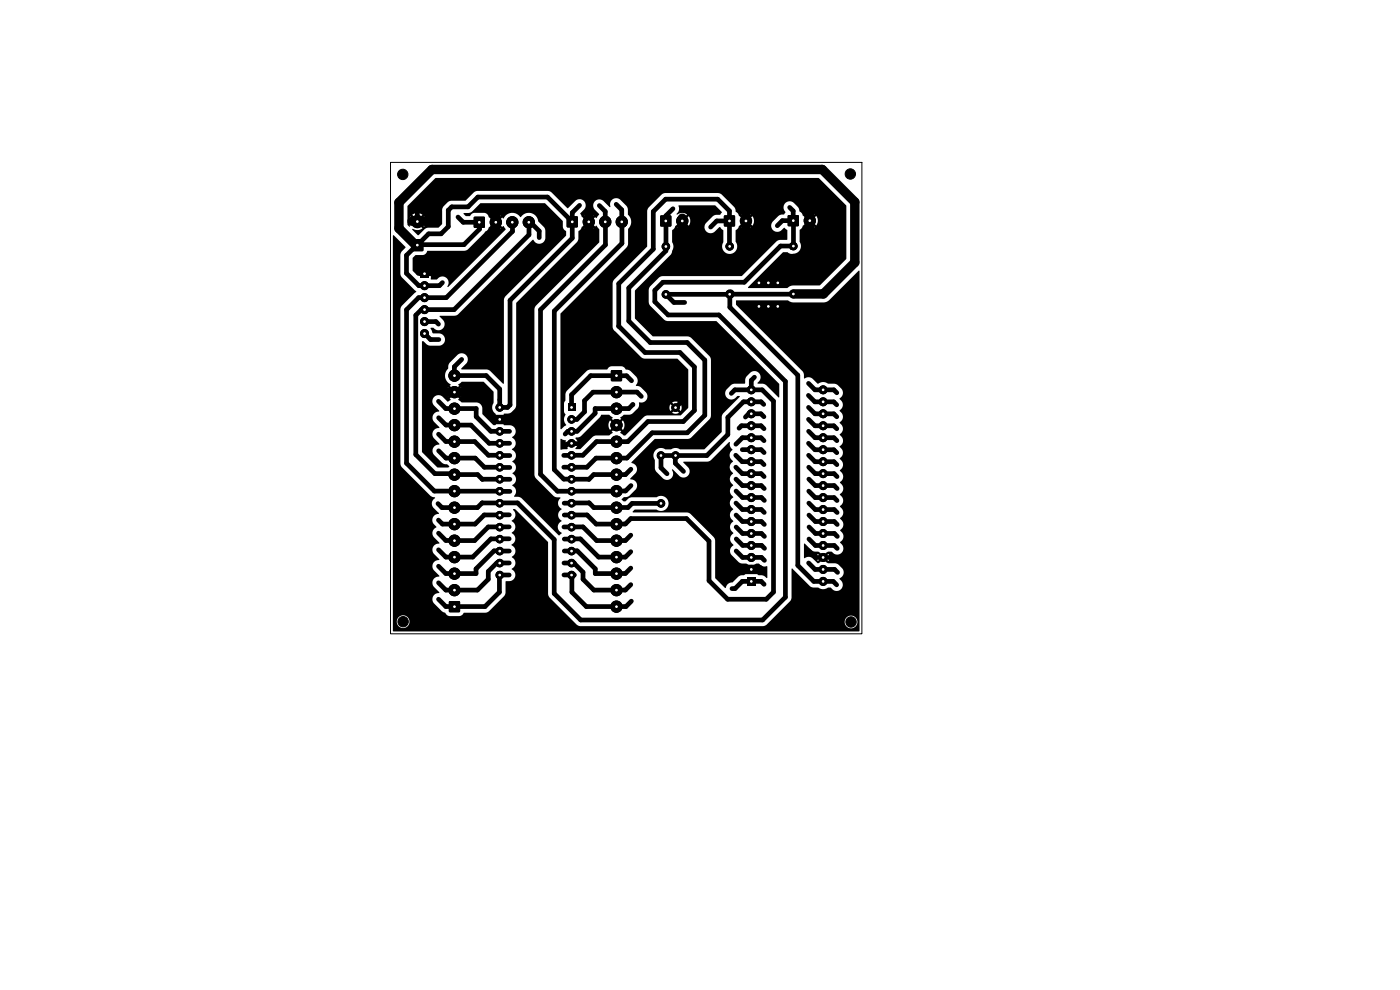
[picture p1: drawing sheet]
<svg xmlns="http://www.w3.org/2000/svg" width="297mm" height="210mm" viewBox="0 0 297 210" stroke-linecap="round" stroke-linejoin="round" font-family="sans-serif">
<g fill="#000">
<path d="M86.5 43.7l5.9-5.9h81.3l5.8 5.8v11.3l-5.6 5.6-5.7 .1-.6 .1-.6 .4h-8.3v-.2l7.4-7.4h.9a1.74 1.74 0 0 0 2.3 0 1.74 1.74 0 0 0 .3-2.2v-2.5l.5-.5 .2-.4 .9-.9 .4 .4-.8 .8a1.69 1.69 0 0 0 2 0l-.8-.8 .4-.4 .8 .8a1.69 1.69 0 0 0 0-2l-.8 .8-.4-.4 .7-.8a1.69 1.69 0 0 0-1.9 0l.8 .8-.4 .4-1.6-1.8-.3-.9-1.1-1a1.34 1.34 0 0 0-1.8 .4 1.34 1.34 0 0 0 .2 1.8l-.3 .4-1 .2-1.4 1.3a1.3 1.3 0 0 0 .1 1.8 1.3 1.3 0 0 0 1.7 .1l.6-.6 .7 .5v2l-1.7 .1-.6 .3-7.3 7.4h-16.9l-.7 .3-1.9 1.8-.3 .8v2.6l.2 .6 3.4 3.3 10.8 .1 13.3 13.3v2.9h-.2l-2.7-2.7-.6-.2h-1.1v-.2l.3-.3a1.3 1.3 0 0 0 0-1.8 1.3 1.3 0 0 0-1.8-.1l-1 1.2-.2 1.2h-2.4l-.5 .3-.9 .9a1.3 1.3 0 0 0 0 1.8 1.3 1.3 0 0 0 1.8 0l.4-.4 .6 .1-3.8 3.9-.1 3.7-3.6 3.6h-5.2a1.7 1.7 0 0 0-2 0h-1.1a1.63 1.63 0 0 0-2.1 .2 1.63 1.63 0 0 0-.2 2.1l.1 2.1 1.8 1.9a1.36 1.36 0 0 0 1.7-.3 1.36 1.36 0 0 0 .1-1.7h.2l1.4 1.4a1.3 1.3 0 0 0 1.7-.1 1.3 1.3 0 0 0 .1-1.7l-1-1.1v-.1l5.5-.2 4.1-4 .2 .1a1.69 1.69 0 0 0 .6 1.5 1.39 1.39 0 0 0 .1 2.4l-.1 .2a1.36 1.36 0 0 0 .1 2.3v.1a1.42 1.42 0 0 0-.4 2.1l.4 .5a1.33 1.33 0 0 0-.3 2l.4 .5-.6 .6a1.29 1.29 0 0 0 .1 1.5l.5 .4-.6 .7a1.29 1.29 0 0 0 .2 1.4l.3 .4v.2a1.37 1.37 0 0 0 .1 2.3l-.1 .2a1.36 1.36 0 0 0 .1 2.3v.1a1.41 1.41 0 0 0-.4 2.1l1.7 1.7 .5 .1 1 .1 .8 .7-.3 .3-.7-.5a1.75 1.75 0 0 0 .1 1.6l-.4 .3-1.1 .2-1.4 1.3a1.5 1.5 0 0 0-1.5 1.2l-2.2-2.1v-7.9l-.3-.8-4.9-4.9-.6-.3-11.7-.1 .5-.5h4.5a1.62 1.62 0 0 0 2.2-.2 1.62 1.62 0 0 0 0-2.2 1.62 1.62 0 0 0-2.2-.2h-5.2l-.6 .2-.8 .7h-.3l-.4-.4 .2-.3a.83 .83 0 0 1 .9-.3l.6-.3 1.2-1.3a1.38 1.38 0 0 0 .2-1.4 1.38 1.38 0 0 0-1.3-.8l1.2-1.4a1.38 1.38 0 0 0-1-2l5-5.1 7.4-.1 4.2-4.1 .3-.5v-12.1l-.3-.7-4.2-4.1-7.8-.1-3.8-3.9v-5.9l7.6-7.6 .2-.4a2.35 2.35 0 0 0 .1-2.3v-2.5l.5-.4 .1-.5 1-.8 .3 .3-.8 .8a1.69 1.69 0 0 0 2.1 0l-.8-.8 .3-.3 .9 .7a1.69 1.69 0 0 0-.1-1.9l-.8 .8-.3-.4 .7-.8a2.01 2.01 0 0 0-2.1 0l-.1-.1a1.69 1.69 0 0 0 .5-1.8h7.7l1.4 1.5-.3 .4-1.4 .3-1.8 1.7a1.3 1.3 0 0 0 .3 1.7 1.3 1.3 0 0 0 1.7 0l1-1 .8 .6 .1 2.5a1.62 1.62 0 0 0 .3 2.2 1.62 1.62 0 0 0 2.1-.1 1.62 1.62 0 0 0 .2-2.2v-2.4l1.6-1.7 .3 .3-.7 .9a1.69 1.69 0 0 0 2-.1l-.8-.8 .3-.3 .9 .7a1.69 1.69 0 0 0-.1-1.9l-.8 .8-.3-.4 .7-.8a1.69 1.69 0 0 0-2 0l.8 .8-.3 .4-1.6-1.8-.4-1-2.6-2.6-.5-.3-11.5-.1-.6 .2-2.9 2.9-.3 .6v7.7l-7.2 7.4-.1 9.6 .3 .8 5.9 5.8 .5 .2h7l2.3 2.3v8h-1.4l-.2-.7-.7 .7-.3-.3 .6-.7a1.29 1.29 0 0 0-1.4 0l.7 .7-.4 .3-.7-.6a1.29 1.29 0 0 0 0 1.4l.7-.7 .4 .4-.7 .7a1.29 1.29 0 0 0 1.4-.1l-.6-.6 .3-.4 .7 .7 .2-.8h1.4v.2l-1.6 1.5-7.4 .1-4.3 4.2h-.4l-.7-.6 .2-.2-.8-.8 .3-.4 .8 .8a1.69 1.69 0 0 0 0-2l-.8 .8-.3-.4 .8-.8-.2-.3 .7-.5 1.4-.1 .5-.2 1.2-1.2 .2-1.1a1.35 1.35 0 0 0 1.5-.5 1.35 1.35 0 0 0-.1-1.7l-1.2-1.1-.9-.3 .1-.2a1.3 1.3 0 0 0 0-1.7l-1.2-1.2-1.1-.3-.6-.6-2.3-.1a1.28 1.28 0 0 0-1 .7h-3.6l-.6 .2-4.3 4.3-.3 .7-.1 1.4-.2 .6v1.8l.2 .5a1.9 1.9 0 0 0 .2 2.3l-1 .8h-.2v-24.5l14-14 .3-.8v-3.1a2.13 2.13 0 0 0 0-3.1v-1.1l-.2-.6-1.4-1.5a1.34 1.34 0 0 0-1.7 0 1.34 1.34 0 0 0-.4 1.6h-.2l-1.3-1.3a1.3 1.3 0 0 0-1.8 .1 1.3 1.3 0 0 0 0 1.7l.9 1.1-.5 .7-.3-.2-.8 .8-.4-.3 .7-.9a1.7 1.7 0 0 0-1.9 .1l.8 .8-.4 .3-.9-.8-.3-.6 1-1.2a1.3 1.3 0 0 0-.3-1.6 1.3 1.3 0 0 0-1.7 0l-1.7 1.6-3.4-3.4-.5-.3h-15.4l-.6 .3-1.7 1.8h-3.1l-.7 .3-1.1 1.2-.1 3.4-.7 .8-2.7 .1-1.7 1.5-1.2-1.2 .1-.1a1.78 1.78 0 0 0 2-.2l-.8-.8 .3-.4 .9 .8a1.79 1.79 0 0 0 0-2.1l-.9 .9-.3-.4 .7-.9a1.79 1.79 0 0 0-2 .1l.8 .8-.4 .4-.9-.8a2.18 2.18 0 0 0 0 2.1h-.2l-.4-.4zM83.4 49.9h.2l2.4 2.5-1 1.5v4.6l3.3 3.4-3 3-.4 .7 .1 33 .3 .5 6 6.1 1 .4a1.43 1.43 0 0 0-.4 2.1l1.2 1.3a1.37 1.37 0 0 0-1.2 .7 1.37 1.37 0 0 0 .1 1.5l.6 .5-.2 .2a1.3 1.3 0 0 0-.4 2.1l1.2 1.1v.2a1.33 1.33 0 0 0-1.3 .7 1.33 1.33 0 0 0 .1 1.5l1.2 1.1v.2a1.32 1.32 0 0 0-1.3 .7 1.32 1.32 0 0 0 .1 1.5l1.2 1.1v.2a1.32 1.32 0 0 0-1.3 .7 1.32 1.32 0 0 0 .1 1.5l1.2 1.1v.2a1.32 1.32 0 0 0-1.3 .7 1.32 1.32 0 0 0 .1 1.5l1.7 1.7 .8 .3a1.04 1.04 0 0 0 .9 .7h2.2l.3-.2 .5-.5h4.6l.6-.2 3.5-3.5 .1-.6 .1-2.4h.9a1.34 1.34 0 0 0 1.1-1.2 1.34 1.34 0 0 0-.8-1.4 1.43 1.43 0 0 0 .1-2.5 1.43 1.43 0 0 0 .7-1.3 1.43 1.43 0 0 0-.8-1.3 1.42 1.42 0 0 0 .8-1.3 1.42 1.42 0 0 0-.7-1.3 1.43 1.43 0 0 0-.1-2.5 1.48 1.48 0 0 0 .3-2.4l.5-.1 7 7v11.2l.3 .5 5 5.1h-34.7a1.35 1.35 0 0 0-2.1-1.1 1.35 1.35 0 0 0 0 2.3 1.35 1.35 0 0 0 2.1-1v-.2h34.7l.9 .8 .6 .2h38.8l.7-.3 5.2-5.3 .2-6.6h.1l3.9 3.8 .5 .2h1.1a1.76 1.76 0 0 0 2.1 0h.5a1.45 1.45 0 0 0 2.1 .5 1.37 1.37 0 0 0-.2-2.3v-.1a1.4 1.4 0 0 0 .6-2.1l-1.1-1-1.9-.1-.9-.7 .3-.4 .7 .6a1.34 1.34 0 0 0-.1-1.5l-.6 .6-.3-.4 .8-.7h.8a1.34 1.34 0 0 0 1.9 .4 1.34 1.34 0 0 0 .3-1.9l-.4-.5a1.33 1.33 0 0 0 .4-2.1l-.4-.3 .1-.2a1.31 1.31 0 0 0 .3-2l-.4-.4 .1-.2a1.3 1.3 0 0 0 .3-1.9l-.4-.4 .1-.2a1.36 1.36 0 0 0-.1-2.3l.2-.4a1.37 1.37 0 0 0-.2-2.2v-.2a1.3 1.3 0 0 0 .4-1.9l-.4-.6a1.35 1.35 0 0 0 .6-1.4l-.7-1 .3-.3a1.37 1.37 0 0 0-.3-2.2l.3-.3a1.37 1.37 0 0 0-.2-2.2l.2-.4a1.37 1.37 0 0 0-.3-2.2 1.4 1.4 0 0 0 .4-2.1l-.4-.6a1.33 1.33 0 0 0 .4-2l-.4-.4 .1-.2a1.31 1.31 0 0 0 .3-1.9l-1.1-1-1.7-.1a2.42 2.42 0 0 0-2.3 0l-1.4-1.3-.6-.1-.8 .2-.1-.9-.3-.6-14-14-.1-.9 11-.1 1.1 .5 6.8-.1 .9-.4 6.4-6.3v74.4h-.4a1.35 1.35 0 0 0-2.1-1 1.35 1.35 0 0 0 0 2.3 1.35 1.35 0 0 0 2.1-1.1v-.2h.4v2l-.1 .1h-98.8zM87.3 50.8h2.5v2.4h-2.5zM89.2 57.2h1.7v1.7h-1.7zM100.6 46h2.2v2.3h-2.2zM98.4 45.2h1l.6-.2 2-1.9h13.6l3.8 3.8v1.2a1.1 1.1 0 0 0 .7 .9v1l-13.1 13.2-.1 18.2h-.2l-3.1-2.9-5.7-.2v-.1l1.2-1.3a1.3 1.3 0 0 0-.3-1.7 1.3 1.3 0 0 0-1.7 0l-1.8 1.9-.2 1a2.11 2.11 0 0 0 .5 3.5l-.2 .2 .8 .8-.4 .4-.8-.8a1.69 1.69 0 0 0 0 2l.8-.8 .4 .4-.8 .8 .2 .2-.6 .4-1.1-1.1a1.3 1.3 0 0 0-1.8 .1 1.3 1.3 0 0 0-.1 1.8l1.2 1.1-.1 .2a1.32 1.32 0 0 0-1.2 .7 1.32 1.32 0 0 0 .2 1.5l1.1 1.1v.2a1.32 1.32 0 0 0-1.3 .7 1.32 1.32 0 0 0 .1 1.5l1.2 1.1v.2a1.32 1.32 0 0 0-1.3 .7 1.32 1.32 0 0 0 .2 1.5l1.7 1.7 .5 .2a.93 .93 0 0 1 1 .5l-.2 .3h-2.3l-3.3-3.4v-23.3l.4-.1 .6 .6 .5 .3h2.2a1.3 1.3 0 0 0 1.2-1.3 1.3 1.3 0 0 0-1.2-1.3h-1.4l-.5-1 .1-.2h.5a1.33 1.33 0 0 0 1.9 .3 1.33 1.33 0 0 0 .2-1.9l-.7-.7v-.2h3.1l.8-.3 15.9-15.8a1.32 1.32 0 0 0 1.5 .8 1.32 1.32 0 0 0 1.1-1.2l-.1-2-1.4-1.5a2.09 2.09 0 0 0-1.6-1.8 2.09 2.09 0 0 0-2.2 .9 2.09 2.09 0 0 0-3.6 .3l-.3-.3-.8 .8-.3-.3 .7-.9a1.69 1.69 0 0 0-1.9 .1l.8 .8-.4 .3-.9-.8a1.09 1.09 0 0 0-1-1l-2.2 .1-.4 .1-.4 .5h-.9l-.5-.4zM88.1 54.1h1.7a1.21 1.21 0 0 0 .9-.9l8.2-.1 4-4 .5-.3 .3-.6 .9-.8 .4 .3-.8 .8a1.69 1.69 0 0 0 2 0l-.8-.8 .3-.3 .8 .8 .3-.2 .5 .7-12.3 12.2a.4 .4 0 0 1 .1-.6 1.33 1.33 0 0 0-.8-1.6 1.33 1.33 0 0 0-1.6 .6h-1.2l-.1-1h-.9v-.5h.9v-.7l-.4-.4h-.7v.9h-.5v-.9l-.9 .2-.2 .9h.9v.5h-.9l-.1 .1-1-.9-.1-2.8zM120.3 45.9h2.2v2.3h-2.2zM123.5 48.1l.8-.8 .4 .3-.8 .8a1.69 1.69 0 0 0 2 0l-.8-.8 .4-.3 .8 .8 .3-.2 .5 .7v2.8l-13.4 13.5-.3 .7v35.1l.3 .8 3.7 3.7 .6 .3h.9a1.75 1.75 0 0 0-.3 2l.5 .5a1.42 1.42 0 0 0 0 2.5 1.43 1.43 0 0 0-.8 1.3 1.43 1.43 0 0 0 .9 1.3l-.7 .4-7.8-7.8-.6-.3-1-.1a1.46 1.46 0 0 0-.4-2.3 1.43 1.43 0 0 0 .8-1.3 1.43 1.43 0 0 0-.8-1.3 1.43 1.43 0 0 0 0-2.5 1.43 1.43 0 0 0 .8-1.3 1.43 1.43 0 0 0-.9-1.3 1.42 1.42 0 0 0 .8-1.2 1.42 1.42 0 0 0-.8-1.3 1.36 1.36 0 0 0 .8-1.5 1.36 1.36 0 0 0-1.2-1.1l-1.3-.1 .4-.9h-.9v-.5h.9l-.4-.9 1.5-.3 .8-.8 .3-.7v-21.7l12.9-12.9 .3-.8v-1.6l.5-.4zM140.1 45.7h2.3v2.3h-2.3zM153.6 45.7h2.3v2.3h-2.3zM167.2 45.7h2.2v2.2h-2.2z"/>
<path d="M129.7 78.6h2.2v2.2h-2.2zM97.2 81.5l.8-.5h4.6l2.1 2.1v2.4a1.77 1.77 0 0 0 .5 2.4l-.5 .8h.9v.5h-.9l.5 .8-.1 .2h-.4l-2.4-2.3v-1.3a1.3 1.3 0 0 0-1.4-1.2h-3l-.7-.6 .2-.2-.8-.8 .4-.4 .8 .7a1.69 1.69 0 0 0 0-1.9l-.8 .8-.4-.4 .8-.8zM119 93.1l1 .3v.4h.8v.5h-.8l.4 .8-.1 .2-1.4 .1zM120.5 85.6h1.6v1.6h-1.6zM122.1 92.9l1.2-.4 3.9-4 .4-.5h1.6l.8 .5-.2 .3 .8 .8-.4 .4-.8-.8a1.69 1.69 0 0 0 0 2l.8-.8 .4 .4-.8 .8 .2 .2-.7 .6h-2.9l-.5 .2-2.8 2.7-1-.1v-.1l.4-.8h-.8v-.5h.8zM159.6 120.3l.8-.7 .6-.1a1.52 1.52 0 0 0 1.7 .6l.1 .1-.1 2.4-.7-.5-1.1-.1-.4-.4a1.39 1.39 0 0 0 0-1.6l-.6 .6zM170.6 115.3h.2l1.5 1.5 1.3 .2 .9 .7-.4 .4-.6-.6a1.33 1.33 0 0 0 0 1.5l.6-.6 .4 .4-.5 .5-.5 .2-1.5-1.3-.6-.1-.8 .3zM95.3 127.6h2.2v2.2h-2.2zM158.5 122.5h1.7v1.7h-1.7z"/>
</g>
<g fill="#000" stroke="#000" stroke-width=".21">
<circle cx="85.4" cy="37" r="1.1"/>
<circle cx="85.4" cy="37" r=".17"/>
<circle cx="180.4" cy="36.9" r=".17"/>
<circle cx="180.4" cy="36.9" r="1.1"/>
<circle cx="88.5" cy="47" r="1.3"/>
<circle cx="105.2" cy="47.1" r="1.2"/>
<circle cx="108.7" cy="47.1" r="1.2"/>
<circle cx="112.2" cy="47.1" r="1.2"/>
<circle cx="124.9" cy="47.1" r="1.2"/>
<circle cx="128.4" cy="47.1" r="1.2"/>
<circle cx="131.9" cy="47.1" r="1.2"/>
<circle cx="141.3" cy="52.3" r=".8"/>
<circle cx="144.7" cy="46.9" r="1.2"/>
<circle cx="154.8" cy="52.3" r=".8"/>
<circle cx="158.3" cy="46.9" r="1.2"/>
<circle cx="168.3" cy="52.2" r=".8"/>
<circle cx="171.8" cy="46.8" r="1.2"/>
<circle cx="90.1" cy="65.7" r=".85"/>
<circle cx="90.1" cy="70.8" r=".85"/>
<circle cx="90.1" cy="60.6" r=".85"/>
<circle cx="90.1" cy="68.2" r=".85"/>
<circle cx="90.1" cy="63.1" r=".85"/>
<circle cx="96.4" cy="79.7" r="1.2"/>
<circle cx="141.3" cy="62.4" r=".8"/>
<circle cx="154.8" cy="62.4" r=".8"/>
<circle cx="161" cy="65" r=".5"/>
<circle cx="161" cy="60" r=".5"/>
<circle cx="163" cy="65" r=".5"/>
<circle cx="163" cy="60" r=".5"/>
<circle cx="165" cy="65" r=".5"/>
<circle cx="165" cy="60" r=".5"/>
<circle cx="168.3" cy="62.4" r=".8"/>
<circle cx="96.4" cy="86.7" r="1.2"/>
<circle cx="96.4" cy="93.7" r="1.2"/>
<circle cx="96.4" cy="97.2" r="1.2"/>
<circle cx="96.4" cy="83.2" r="1.2"/>
<circle cx="96.4" cy="90.2" r="1.2"/>
<circle cx="106" cy="86.4" r=".8"/>
<circle cx="106" cy="99.1" r=".8"/>
<circle cx="106" cy="89" r=".8"/>
<circle cx="106" cy="96.6" r=".8"/>
<circle cx="106" cy="94" r=".8"/>
<circle cx="106" cy="91.5" r=".8"/>
<circle cx="121.3" cy="89" r=".8"/>
<circle cx="121.3" cy="91.5" r=".8"/>
<circle cx="121.3" cy="99.1" r=".8"/>
<circle cx="121.3" cy="96.6" r=".8"/>
<circle cx="121.3" cy="94" r=".8"/>
<circle cx="130.8" cy="86.7" r="1.2"/>
<circle cx="130.8" cy="93.7" r="1.2"/>
<circle cx="130.8" cy="83.2" r="1.2"/>
<circle cx="130.8" cy="97.2" r="1.2"/>
<circle cx="130.8" cy="90.2" r="1.2"/>
<circle cx="140.2" cy="96.6" r=".8"/>
<circle cx="143.3" cy="96.6" r=".8"/>
<circle cx="143.3" cy="86.5" r=".8"/>
<circle cx="159.4" cy="87.8" r=".85"/>
<circle cx="159.4" cy="85.2" r=".85"/>
<circle cx="159.4" cy="82.7" r=".85"/>
<circle cx="159.4" cy="90.3" r=".85"/>
<circle cx="159.4" cy="92.9" r=".85"/>
<circle cx="159.4" cy="95.4" r=".85"/>
<circle cx="159.4" cy="97.9" r=".85"/>
<circle cx="174.6" cy="97.9" r=".85"/>
<circle cx="174.6" cy="95.4" r=".85"/>
<circle cx="174.6" cy="92.9" r=".85"/>
<circle cx="174.6" cy="87.8" r=".85"/>
<circle cx="174.6" cy="90.3" r=".85"/>
<circle cx="174.6" cy="85.2" r=".85"/>
<circle cx="174.6" cy="82.7" r=".85"/>
<circle cx="96.4" cy="118.2" r="1.2"/>
<circle cx="96.4" cy="114.7" r="1.2"/>
<circle cx="96.4" cy="107.7" r="1.2"/>
<circle cx="96.4" cy="100.7" r="1.2"/>
<circle cx="96.4" cy="111.2" r="1.2"/>
<circle cx="96.4" cy="104.2" r="1.2"/>
<circle cx="106" cy="106.7" r=".8"/>
<circle cx="106" cy="114.4" r=".8"/>
<circle cx="106" cy="111.8" r=".8"/>
<circle cx="106" cy="109.3" r=".8"/>
<circle cx="106" cy="104.2" r=".8"/>
<circle cx="106" cy="119.4" r=".8"/>
<circle cx="106" cy="101.7" r=".8"/>
<circle cx="106" cy="116.9" r=".8"/>
<circle cx="121.3" cy="114.4" r=".8"/>
<circle cx="121.3" cy="109.3" r=".8"/>
<circle cx="121.3" cy="116.9" r=".8"/>
<circle cx="121.3" cy="119.4" r=".8"/>
<circle cx="121.3" cy="104.2" r=".8"/>
<circle cx="121.3" cy="106.7" r=".8"/>
<circle cx="121.3" cy="101.7" r=".8"/>
<circle cx="121.3" cy="111.8" r=".8"/>
<circle cx="130.8" cy="118.2" r="1.2"/>
<circle cx="130.8" cy="114.7" r="1.2"/>
<circle cx="130.8" cy="107.7" r="1.2"/>
<circle cx="130.8" cy="100.7" r="1.2"/>
<circle cx="130.8" cy="111.2" r="1.2"/>
<circle cx="130.8" cy="104.2" r="1.2"/>
<circle cx="140.2" cy="106.8" r=".8"/>
<circle cx="159.4" cy="108.1" r=".85"/>
<circle cx="159.4" cy="115.7" r=".85"/>
<circle cx="159.4" cy="110.6" r=".85"/>
<circle cx="159.4" cy="103" r=".85"/>
<circle cx="159.4" cy="113.2" r=".85"/>
<circle cx="159.4" cy="105.6" r=".85"/>
<circle cx="159.4" cy="118.3" r=".85"/>
<circle cx="159.4" cy="100.5" r=".85"/>
<circle cx="174.6" cy="115.7" r=".85"/>
<circle cx="174.6" cy="113.2" r=".85"/>
<circle cx="174.6" cy="110.6" r=".85"/>
<circle cx="174.6" cy="108.1" r=".85"/>
<circle cx="174.6" cy="118.3" r=".85"/>
<circle cx="174.6" cy="100.5" r=".85"/>
<circle cx="174.6" cy="103" r=".85"/>
<circle cx="174.6" cy="105.6" r=".85"/>
<circle cx="85.5" cy="131.9" r="1.1"/>
<circle cx="85.5" cy="131.9" r=".17"/>
<circle cx="96.4" cy="125.2" r="1.2"/>
<circle cx="96.4" cy="121.7" r="1.2"/>
<circle cx="106" cy="122" r=".8"/>
<circle cx="121.3" cy="122" r=".8"/>
<circle cx="130.8" cy="125.2" r="1.2"/>
<circle cx="130.8" cy="121.7" r="1.2"/>
<circle cx="130.8" cy="128.7" r="1.2"/>
<circle cx="159.4" cy="120.8" r=".85"/>
<circle cx="174.6" cy="123.3" r=".85"/>
<circle cx="174.6" cy="120.8" r=".85"/>
<circle cx="180.5" cy="131.9" r=".17"/>
<circle cx="180.5" cy="131.9" r="1.1"/>
</g>
<g fill="none" stroke="#000" stroke-width="1">
<path d="M88.5 52l-2.3 2.2v3.8l2.7 2.6h4.3l.7-.6M88.5 47v-2.4l5.2-5.2h41.2v13.4l-7.4 7.4v10.5l6.5 6.6h8.4l2.8 2.7v4.6l-1.9 1.9M88.5 52v.1M95.1 44.6l.7-.7h3.5l2.1-2.1h14.8l5.2 5.2M95.1 44.6h.1M95.1 44.6v3.5l-1.5 1.5h-2.7l-2.4 2.4M97.2 46l1.1 1.2h3.4M101.7 47.1v1.5l-3.3 3.3h-9.8M108.7 47.1v2l-14 14h-5.9l-2.6 2.6v32.6l6 5.9h16M114.4 50.4v-1.4l-1.9-1.8h-.3v2.6l-15.9 15.9h-6.9l-1.2 1.2v29.5l4.1 4.1h4l.2 .2h4.8l1 1h5.9M123 43.6l-1.6 1.5v5.4l-13.2 13.2v22.2l-.5 .5h-1.7v-3.8l-2.9-2.9h-6.6M124.9 47v1.1"/>
<path d="M127.1 43.6l1.3 1.3v2.2M128.4 47v4.9l-13.7 13.8v34.9l3.6 3.6h12.5M130.7 43.3l1.2 1.2v2.6M131.9 47v4.6l-14.3 14.4v33.6l2 2h2.2M141.3 46.9v6.3l-7.9 7.9v7l4.5 4.6h7.9l3.7 3.7v11.7l-3.7 3.7h-7.4l-5.4 5.4h-6.5l-2 1.9h-4.9M141.3 52.3h.1M142.8 44.3l-1.6 1.5v1.1M144.8 46.8v.1M154.8 46.9h-2.7l-1.3 1.3M154.8 52.2v-7.4l-2.5-2.5h-11.1l-2.6 2.6v8l-7.3 7.3v9l5.6 5.6h7.4l3 3v9.3l-2.3 2.3h-7.5l-4.3 4.3h-2.4M158.3 40.8h.1M167.5 44l.8 .8v2.1"/>
<path d="M168.3 46.8h-2.3l-1.1 1.1M168.3 46.8v5.4M168.3 52.2h.1M168.4 52.2h-2.8l-7.7 7.7h-17.3l-1.7 1.7v2.4l2.8 2.8h10.8l14.1 14.1v45.8l-4.8 4.8h-38.6l-5.6-5.6v-11.4l-7.8-7.8h-7.5l-1 1h-4.9M168.4 52.2l-.4 .4M90.1 68.2h2.4l.5 .6M90.1 70.8l1.2 1.2h1.8M97.9 76.2l-1.5 1.6v1.9M141.3 62.5l1.7 1.7h2.2M141.3 62.4h.1M154.8 62.4v2.8l14.5 14.4v40.3l3.3 3.4h4.2l.7 .8M154.8 62.4h.1"/>
<path d="M168.4 62.4h-27.1M93 85.1l1.6 1.6h6.4v1.7l3.1 3.1h4M93 92.1l1.6 1.6h6.1l2.9 2.9h2.4M93.1 88.6l1.5 1.6h5.3l3.9 3.8h4.3M93.1 95.6l1.5 1.6h6.2l2 1.9h3.2M94.6 83.1l6.7 .1 2 1.9v2.3l1.5 1.6h3.3M105.9 96.6h2.3M105.9 99.2h2.3M120.5 94.1l-.6 .6M121.2 96.5l.1 .1M121.3 94.1h1.2M130.8 83.2h-5l-1.8 1.8v2.4l-1.6 1.6h-1.1"/>
<path d="M130.8 83.2h4.3l1 .9M130.8 93.7h-4.2l-2.9 2.9h-4.1M133.8 99.5l-1.1 1.2h-6.7l-1 1M134 80.8l-1.1-1.1h-7.6l-4 4.1v2.6M134.3 85.8l-.9 .9h-7.1v1l-3.9 3.8h-1.9l-.6 .6M143.3 96.8v1.5l1.7 1.7M155.1 83.5l.8-.8h5.8l2.4 2.4v40.5l-1.5 1.5h-8.2l-4-3.9v-8.4l-4.8-4.8h-11.8l-1.1 1.2h-6.2l-2-2-4.8 .1M156.1 96.6l1.4 1.3h4l.6 .7M156.1 99.1l1.4 1.4h4l.6 .6M156.8 90.8l.5-.5h4.2l.6 .6M157.5 95.4h4l.6 .6M160.1 80l-.7 .7v2"/>
<path d="M162 85.8l-.5-.6h-3.8l-3.3 3.3v3.7l-4.4 4.4h-9.8v2.6l1.3 1.3M162.1 88.4l-.7-.6h-2.6l-.7 .7M162.1 93.5l-.6-.6h-4l-1.4 1.3M171.5 83.9l1.4 1.3h4l.6 .7M171.5 86.4l1.4 1.4h4l.6 .6M171.5 81.3l1.4 1.4h4l.6 .6M171.5 89l1.4 1.3h4l.6 .7M171.5 94l1.4 1.4h4l.6 .6M171.5 96.6l1.4 1.3h4l.6 .7M171.5 91.5l1.4 1.4h4l.6 .6M171.6 99.1l1.3 1.4h4l.7 .6M92.9 106.8l.9 .9h2.5"/>
<path d="M96.4 104.2h.1M105.8 111.8h2.2M105.8 116.9h2.2M105.8 119.4h2.2M105.8 109.2h2.2M105.9 109.2h-3.2l-1.9 2h-6.9l-.9-.9M105.9 111.8h-2.3l-2.9 2.9h-6.1l-1.6-1.6M105.9 116.9h-1.1l-3.8 3.8v1h-6.4l-1.6-1.6M105.9 119.4h-.5l-1.8 1.8v1.7l-2.3 2.3h-6.7l-1.6-1.6M108 114.3h-3.9l-3.8 3.9h-5.7l-1.6-1.6M119.6 111.8h4.1l2.9 2.9h6.1l1.1-1.2M119.6 119.4h2.3"/>
<path d="M119.7 106.7h5.3l1 1h7.2l.9-.9h6.1M119.7 114.4h2.2M119.7 116.9h2.2M121.3 101.7h3.6M121.3 114.3h1.8l3.9 3.9h5.7l1.1-1.2M121.3 116.9h1.2l3.8 3.8v1h6.4l1.1-1.2M121.3 119.4h.4l2 2v1.5l2.3 2.3h6.7l1.1-1.2M124.9 101.7h.1M130.8 104.2h.1M133.9 103l-1.2 1.1h-1.9M156.1 106.7l1.4 1.4h4l.6 .6M156.1 101.6l1.4 1.4h4l.6 .6"/>
<path d="M156.2 109.3l1.3 1.3h4l.7 .7M156.2 104.2l1.3 1.3h4l.7 .7M156.2 116.9l1.3 1.3h4l.7 .7M156.2 111.8l1.3 1.4h4l.7 .6M156.2 114.3l1.4 1.4h4l.6 .6M171.5 119.4l1.4 1.4h1.6M171.6 104.2l1.3 1.4h4l.7 .6M171.6 106.7l1.4 1.4h4l.6 .6M171.6 101.6l1.4 1.4h4l.6 .6M171.6 109.3l1.4 1.3h4l.6 .7M171.6 114.3l1.4 1.4h4l.6 .6M171.6 116.9l1.4 1.4h4l.6 .6"/>
<path d="M171.6 111.8l1.4 1.4h4l.6 .6M105.8 122h2.2M105.9 121.9v3.7l-3 3.1h-8.3l-1.6-1.6M119.6 122h2.3M121.3 121.9v3.7l3.1 3.1h6.5M133.9 127.5l-1.1 1.2h-1.9M162.1 124l-.6-.7h-4l-1.6 1.6h-.6M174.7 120.8h2.4l.6 .6"/>
</g>
<path d="M87.4 46.9h3.5M88.5 52h-.3l-3.6-3.5v-5.5l7-7.1h82.8l6.9 7v12.8l-6.6 6.7h-6.3M89.1 57.6h3.5M105.2 45.2v3.5M124.9 45.3v3.5M144.7 46.3v3.5M158.2 45.1v3.5M171.8 45v3.4M154.9 62.4h-.1M94.8 83.2h3.5M105 89h3.5M157.6 120.8h3.4" fill="none" stroke="#000" stroke-width="2"/>
<path d="M82.8 34.4h100v100h-100z" fill="none" stroke="#000" stroke-width=".21"/>
<g fill="#fff" stroke="#fff" stroke-width=".21">
<circle cx="161" cy="65" r=".17"/>
<circle cx="161" cy="60" r=".18"/>
<circle cx="165" cy="60" r=".18"/>
<circle cx="165" cy="65" r=".17"/>
<circle cx="163" cy="60" r=".18"/>
<circle cx="163" cy="65" r=".17"/>
<circle cx="88.5" cy="52" r=".18"/>
<circle cx="88.5" cy="47" r=".18"/>
<circle cx="130.8" cy="79.7" r=".17"/>
<circle cx="130.8" cy="83.2" r=".17"/>
<circle cx="130.8" cy="86.7" r=".17"/>
<circle cx="130.8" cy="90.2" r=".17"/>
<circle cx="130.8" cy="93.7" r=".17"/>
<circle cx="130.8" cy="97.2" r=".17"/>
<circle cx="130.8" cy="100.7" r=".17"/>
<circle cx="130.8" cy="104.2" r=".17"/>
<circle cx="130.8" cy="107.7" r=".18"/>
<circle cx="130.8" cy="111.2" r=".17"/>
<circle cx="130.8" cy="114.7" r=".18"/>
<circle cx="130.8" cy="118.2" r=".17"/>
<circle cx="130.8" cy="121.7" r=".17"/>
<circle cx="130.8" cy="125.2" r=".17"/>
<circle cx="130.8" cy="128.7" r=".17"/>
<circle cx="101.7" cy="47.2" r=".17"/>
<circle cx="105.2" cy="47.2" r=".17"/>
<circle cx="108.7" cy="47.2" r=".17"/>
<circle cx="112.2" cy="47.2" r=".17"/>
<circle cx="159.4" cy="123.3" r=".17"/>
<circle cx="159.4" cy="120.8" r=".17"/>
<circle cx="159.4" cy="118.3" r=".17"/>
<circle cx="159.4" cy="115.7" r=".17"/>
<circle cx="159.4" cy="113.2" r=".17"/>
<circle cx="159.4" cy="110.6" r=".17"/>
<circle cx="159.4" cy="108.1" r=".17"/>
<circle cx="159.4" cy="105.6" r=".17"/>
<circle cx="159.4" cy="103" r=".17"/>
<circle cx="159.4" cy="100.5" r=".17"/>
<circle cx="159.4" cy="97.9" r=".17"/>
<circle cx="159.4" cy="95.4" r=".17"/>
<circle cx="159.4" cy="92.9" r=".17"/>
<circle cx="159.4" cy="90.3" r=".17"/>
<circle cx="159.4" cy="87.8" r=".17"/>
<circle cx="159.4" cy="85.2" r=".17"/>
<circle cx="159.4" cy="82.7" r=".17"/>
<circle cx="174.6" cy="123.3" r=".17"/>
<circle cx="174.6" cy="120.8" r=".17"/>
<circle cx="174.6" cy="118.3" r=".17"/>
<circle cx="174.6" cy="115.7" r=".17"/>
<circle cx="174.6" cy="113.2" r=".17"/>
<circle cx="174.6" cy="110.6" r=".17"/>
<circle cx="174.6" cy="108.1" r=".17"/>
<circle cx="174.6" cy="105.6" r=".17"/>
<circle cx="174.6" cy="103" r=".17"/>
<circle cx="174.6" cy="100.5" r=".17"/>
<circle cx="174.6" cy="97.9" r=".17"/>
<circle cx="174.6" cy="95.4" r=".17"/>
<circle cx="174.6" cy="92.9" r=".17"/>
<circle cx="174.6" cy="90.3" r=".17"/>
<circle cx="174.6" cy="87.8" r=".17"/>
<circle cx="174.6" cy="85.2" r=".17"/>
<circle cx="174.6" cy="82.7" r=".17"/>
<circle cx="154.8" cy="52.3" r=".17"/>
<circle cx="154.8" cy="62.4" r=".17"/>
<circle cx="141.3" cy="52.3" r=".18"/>
<circle cx="141.3" cy="62.4" r=".18"/>
<circle cx="141.2" cy="46.9" r=".17"/>
<circle cx="144.7" cy="46.9" r=".17"/>
<circle cx="143.3" cy="86.5" r=".17"/>
<circle cx="143.3" cy="96.6" r=".17"/>
<circle cx="121.4" cy="47.1" r=".18"/>
<circle cx="124.9" cy="47.1" r=".17"/>
<circle cx="128.4" cy="47.1" r=".18"/>
<circle cx="131.9" cy="47.1" r=".17"/>
<circle cx="90.1" cy="60.6" r=".17"/>
<circle cx="90.1" cy="58.1" r=".17"/>
<circle cx="90.1" cy="63.1" r=".17"/>
<circle cx="90.1" cy="65.7" r=".17"/>
<circle cx="90.1" cy="68.2" r=".17"/>
<circle cx="90.1" cy="70.8" r=".17"/>
<circle cx="168.3" cy="46.8" r=".17"/>
<circle cx="171.8" cy="46.8" r=".17"/>
<circle cx="140.2" cy="96.6" r=".17"/>
<circle cx="140.2" cy="106.8" r=".17"/>
<circle cx="154.8" cy="46.9" r=".17"/>
<circle cx="158.3" cy="46.9" r=".17"/>
<circle cx="96.4" cy="128.7" r=".17"/>
<circle cx="96.4" cy="125.2" r=".17"/>
<circle cx="96.4" cy="121.7" r=".17"/>
<circle cx="96.4" cy="118.2" r=".17"/>
<circle cx="96.4" cy="114.7" r=".18"/>
<circle cx="96.4" cy="111.2" r=".17"/>
<circle cx="96.4" cy="107.7" r=".18"/>
<circle cx="96.4" cy="104.2" r=".17"/>
<circle cx="96.4" cy="100.7" r=".17"/>
<circle cx="96.4" cy="97.2" r=".17"/>
<circle cx="96.4" cy="93.7" r=".17"/>
<circle cx="96.4" cy="90.2" r=".17"/>
<circle cx="96.4" cy="86.7" r=".17"/>
<circle cx="96.4" cy="83.2" r=".17"/>
<circle cx="96.4" cy="79.7" r=".17"/>
<circle cx="121.3" cy="86.4" r=".17"/>
<circle cx="121.3" cy="89" r=".17"/>
<circle cx="121.3" cy="91.5" r=".17"/>
<circle cx="121.3" cy="94.1" r=".17"/>
<circle cx="121.3" cy="96.6" r=".17"/>
<circle cx="121.3" cy="99.1" r=".17"/>
<circle cx="121.3" cy="101.7" r=".17"/>
<circle cx="121.3" cy="104.2" r=".17"/>
<circle cx="121.3" cy="106.8" r=".17"/>
<circle cx="121.3" cy="109.3" r=".17"/>
<circle cx="121.3" cy="111.8" r=".17"/>
<circle cx="121.3" cy="114.4" r=".17"/>
<circle cx="121.3" cy="116.9" r=".17"/>
<circle cx="121.3" cy="119.5" r=".17"/>
<circle cx="121.3" cy="122" r=".17"/>
<circle cx="106" cy="122" r=".17"/>
<circle cx="106" cy="119.5" r=".17"/>
<circle cx="106" cy="116.9" r=".17"/>
<circle cx="106" cy="114.4" r=".17"/>
<circle cx="106" cy="111.8" r=".17"/>
<circle cx="106" cy="109.3" r=".17"/>
<circle cx="106" cy="106.8" r=".17"/>
<circle cx="106" cy="104.2" r=".17"/>
<circle cx="106" cy="101.7" r=".17"/>
<circle cx="106" cy="99.1" r=".17"/>
<circle cx="106" cy="96.6" r=".17"/>
<circle cx="106" cy="94.1" r=".17"/>
<circle cx="106" cy="91.5" r=".17"/>
<circle cx="106" cy="89" r=".17"/>
<circle cx="106" cy="86.4" r=".17"/>
<circle cx="168.3" cy="52.2" r=".18"/>
<circle cx="168.3" cy="62.4" r=".18"/>
</g>
</svg>
